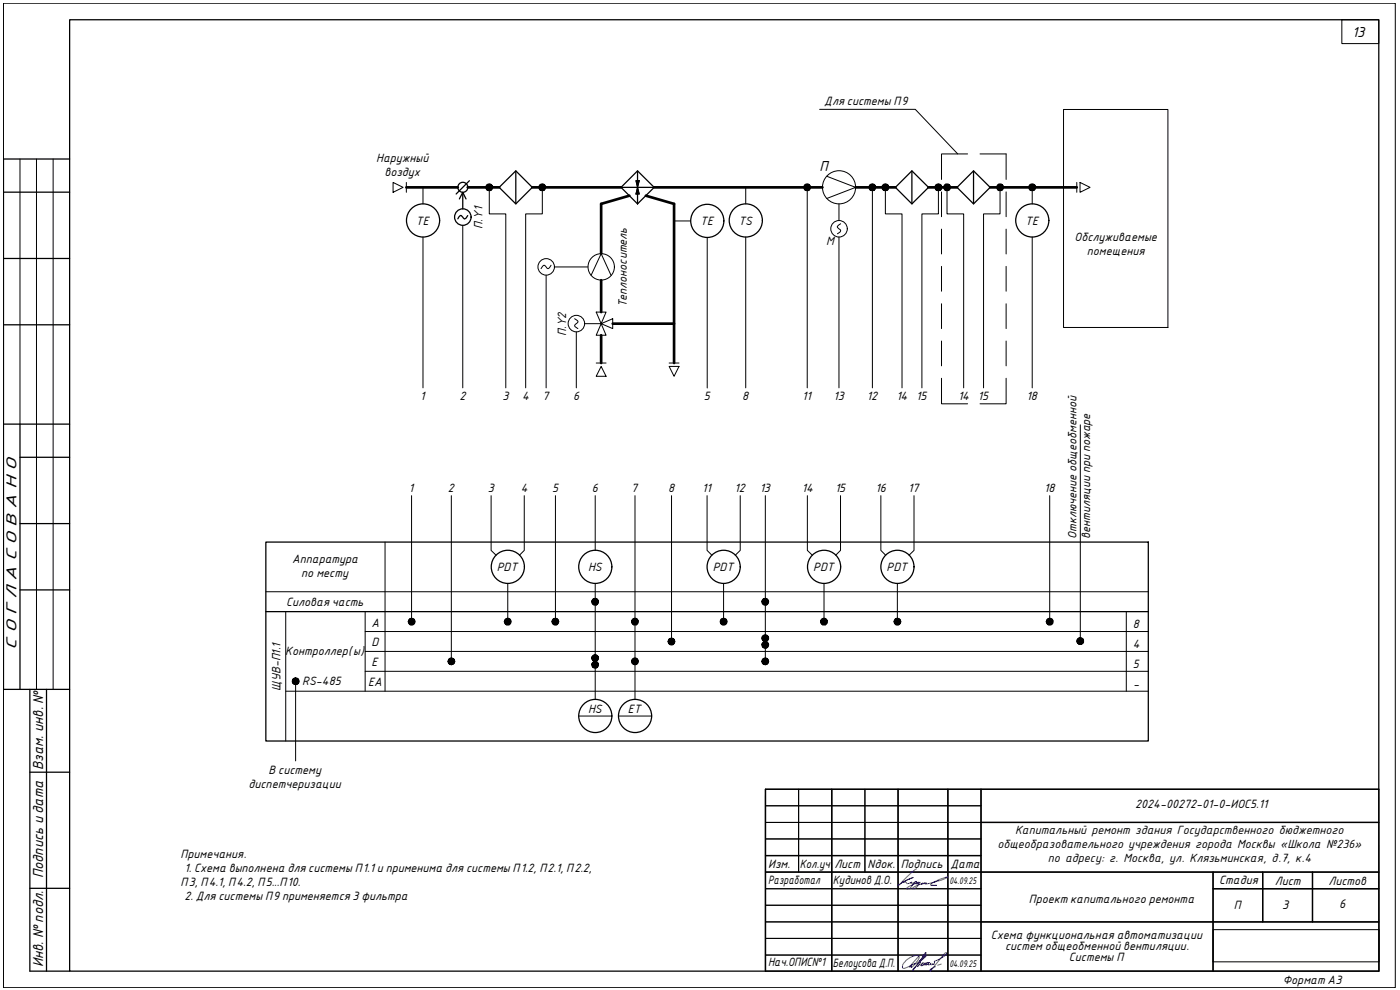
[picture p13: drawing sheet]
<svg xmlns="http://www.w3.org/2000/svg" width="420mm" height="297mm" viewBox="0 0 420 297" stroke-linecap="round" stroke-linejoin="round" font-family="sans-serif">
<defs><g id="words">
<g font-size="4.2">
<text x="405.8" y="11">13</text>
<text x="245.9" y="51.3">П</text>
<text x="5" y="194.9" transform="rotate(-90 5 194.9)">С О Г Л А С О В А Н О</text>
<text x="12.9" y="231" transform="rotate(-90 12.9 231)">Взам. инв. №</text>
<text x="12.9" y="263.5" transform="rotate(-90 12.9 263.5)">Подпись и дата</text>
<text x="12.9" y="290.3" transform="rotate(-90 12.9 290.3)">Инв. № подл.</text>
</g>
<g font-size="3.9">
<text x="304.6" y="250.4">Капитальный ремонт здания Государственного бюджетного</text>
<text x="299.3" y="254.5">общеобразовательного учреждения города Москвы «Школа №236»</text>
<text x="314.5" y="258.7">по адресу: г. Москва, ул. Клязьминская, д.7, к.4</text>
</g>
<g font-size="3.6">
<text x="384.8" y="272.8">3</text>
<text x="401.9" y="272.3">6</text>
</g>
<g font-size="3.5">
<text x="247.4" y="31.5">Для системы П9</text>
<text x="112.9" y="48.6">Наружный</text>
<text x="115.3" y="52.7">воздух</text>
<text x="124.8" y="67.4">TE</text>
<text x="144.9" y="68.6" transform="rotate(-90 144.9 68.6)">П.Y1</text>
<text x="210.1" y="67.6">TE</text>
<text x="221.6" y="67.4">TS</text>
<text x="307.7" y="67.4">TE</text>
<text x="248" y="73.6">М</text>
<text x="322.5" y="72.3">Обслуживаемые</text>
<text x="326.2" y="76.5">помещения</text>
<text x="188.1" y="92.2" transform="rotate(-90 188.1 92.2)">Теплоноситель</text>
<text x="169.9" y="100.7" transform="rotate(-90 169.9 100.7)">П.Y2</text>
<text x="126.1" y="119.9">1</text>
<text x="137.9" y="119.9">2</text>
<text x="150.8" y="119.9">3</text>
<text x="156.7" y="119.9">4</text>
<text x="162.8" y="119.9">7</text>
<text x="172" y="119.9">6</text>
<text x="211.2" y="119.9">5</text>
<text x="222.7" y="119.9">8</text>
<text x="240.8" y="119.9">11</text>
<text x="250.1" y="119.9">13</text>
<text x="260.1" y="119.9">12</text>
<text x="269" y="119.9">14</text>
<text x="275" y="119.9">15</text>
<text x="287.5" y="119.9">14</text>
<text x="293.5" y="119.9">15</text>
<text x="308.1" y="119.9">18</text>
<text x="122.7" y="147.7">1</text>
<text x="134.4" y="147.7">2</text>
<text x="146.4" y="147.7">3</text>
<text x="156.3" y="147.7">4</text>
<text x="165.7" y="147.7">5</text>
<text x="177.7" y="147.7">6</text>
<text x="189.5" y="147.7">7</text>
<text x="200.5" y="147.7">8</text>
<text x="210.7" y="147.7">11</text>
<text x="220.5" y="147.7">12</text>
<text x="228" y="147.7">13</text>
<text x="240.7" y="147.7">14</text>
<text x="250.6" y="147.7">15</text>
<text x="262.7" y="147.7">16</text>
<text x="272.6" y="147.7">17</text>
<text x="313.3" y="147.7">18</text>
<text x="323" y="161.6" transform="rotate(-90 323 161.6)">Отключение общеобменной</text>
<text x="327.2" y="161.6" transform="rotate(-90 327.2 161.6)">вентиляции при пожаре</text>
<text x="87.7" y="168.9">Аппаратура</text>
<text x="90.4" y="173.1">по месту</text>
<text x="149.1" y="171.4">РDТ</text>
<text x="176.5" y="171.4">HS</text>
<text x="213.9" y="171.4">РDT</text>
<text x="244" y="171.4">РDТ</text>
<text x="266.1" y="171.4">РDТ</text>
<text x="85.9" y="181.8">Силовая часть</text>
<text x="111.4" y="188">A</text>
<text x="340" y="188.5">8</text>
<text x="85.6" y="196.5">Контроллер(ы)</text>
<text x="111.4" y="194">D</text>
<text x="340" y="194.5">4</text>
<text x="111.5" y="199.9">E</text>
<text x="340" y="200.4">5</text>
<text x="84.2" y="207.2" transform="rotate(-90 84.2 207.2)">ЩУВ-П1.1</text>
<text x="90.7" y="205.7">RS-485</text>
<text x="110.5" y="205.9">EA</text>
<text x="340.1" y="206.4">-</text>
<text x="176.5" y="213.9">HS</text>
<text x="188.5" y="213.9">ET</text>
<text x="80.6" y="232.3">В систему</text>
<text x="74.6" y="236.4">диспетчеризации</text>
<text x="340.7" y="242.4">2024-00272-01-0-ИОС5.11</text>
<text x="54.2" y="257.5">Примечания.</text>
<text x="55.4" y="261.7">1. Схема выполнена для системы П1.1и применима для системы П1.2, П2.1, П2.2,</text>
<text x="230.5" y="260.4">Изм.</text>
<text x="240" y="260.4">Кол.уч</text>
<text x="250.4" y="260.4">Лист</text>
<text x="260.4" y="260.4">Nдок.</text>
<text x="270.3" y="260.4">Подпись</text>
<text x="285.3" y="260.4">Дата</text>
<text x="54.2" y="265.8">П3, П4.1, П4.2, П5...П10.</text>
<text x="55.4" y="269.9">2. Для системы П9 применяется 3 фильтра</text>
<text x="230.5" y="265.3">Разработал</text>
<text x="249.9" y="265.2">Кудинов Д.О.</text>
<text x="365.9" y="265.3">Стадия</text>
<text x="382.6" y="265.5">Лист</text>
<text x="398.7" y="265.5">Листов</text>
<text x="308.8" y="271">Проект капитального ремонта</text>
<text x="370.3" y="272.8">П</text>
<text x="297.4" y="281.9">Схема функциональная автоматизации</text>
<text x="301.7" y="285.2">систем общеобменной вентиляции.</text>
<text x="230.5" y="289.9">Нач.ОПИС№1</text>
<text x="249.9" y="290.1">Белоусова Д.П.</text>
<text x="320.8" y="288.5">Системы П</text>
<text x="385" y="295.1">Формат A3</text>
</g>
<g font-size="2.8">
<text x="284.9" y="265.3">04.09.25</text>
<text x="284.9" y="290.1">04.09.25</text>
</g>
</g></defs>
<!-- layer: 0 -->
<g fill="none" stroke="#000" stroke-width=".38">
<path d="M20.9 5.9h392.9v285.5h-392.9zM1 57.7h19.9M20.9 47.7h-19.9v159.1h19.9M137.9 59.7l1-2 1 2M138.9 57.7v5M140.9 54.2l-4 4M149.8 56.2l5-4.9 5 4.9-5 5zM154.8 51.3v9.9M186.4 56.2l4.9-4.9 5 4.9-5 5zM186.4 56.2h9.9M191.3 51.3v2.9M191.3 58.2v3"/>
<path d="M268.7 56.2l5-4.9 5 4.9-5 5zM273.7 51.3v9.9M287.2 56.2l5-4.9 5 4.9-5 5zM292.2 51.3v9.9M1 77.6h19.9M140.4 64.7l-1 1-.9-1h-.4l-.7 1M1 97.5h19.9M1 127.3h19.9M6 127.3v79.5M6 137.2h14.9M6 157.1h14.9M6 177h14.9"/>
<path d="M79.8 162.6h264.8v59.7h-264.8zM79.8 183.5h264.8M9 206.8v84.6h11.9M14 206.8v84.6M9 231.7h11.9M9 266.5h11.9"/>
<circle cx="138.9" cy="56.2" r="1.5"/>
<circle cx="127" cy="66.1" r="5"/>
<circle cx="138.9" cy="65.1" r="2.48"/>
<circle cx="212.3" cy="66.3" r="5"/>
<circle cx="223.8" cy="66.1" r="5"/>
<circle cx="309.8" cy="66.1" r="5"/>
<circle cx="152.4" cy="170.1" r="5"/>
<circle cx="178.7" cy="170.1" r="5"/>
<circle cx="217.2" cy="170.1" r="5"/>
<circle cx="247.3" cy="170.1" r="5"/>
<circle cx="269.3" cy="170.1" r="5"/>
<circle cx="178.7" cy="214.8" r="5"/>
<circle cx="190.6" cy="214.8" r="5"/>
</g>
<g fill="none" stroke="#000" stroke-width=".3">
<path d="M1 1h417.7v295.3h-417.7zM246 32.8h28.7l12.7 13.4M319.2 32.9h31.3v65.4h-31.3zM6 47.7v79.6M11 47.7v159.1M15.9 47.7v159.1M118 54.7l3 1.5-3 1.5zM121.9 54.7v3M126.9 56.2v5M146.8 56.2v8h5v52.2M162.8 56.2v8h-5v52.2M190.9 54.2h.9l-.5 2z"/>
<path d="M191.3 56.2l.5 2h-.9zM223.8 56.2v5M242.3 56.2v60.2M248.1 52.9l8.7 3.3-8.7 3.4M261.8 56.2v60.2M265.7 56.2v8h5v52.2M281.6 56.2v8h-4.9v52.2M282.6 57.6v7.4M284.2 56.2v8h5v52.2M290.4 46.2h-7.8v7.6M294.1 46.2h7.8v7.6M300.1 56.2v8h-4.9v52.2"/>
<path d="M301.9 57.6v7.4M309.8 56.2v5M323.2 54.7v3M324.1 54.7l3 1.5-3 1.5zM126.9 71.1v45.3M138.9 67.6v48.8M165.4 79.6l-.9 1-1-.9-.4-.1-.7 1M202.3 66.3h4.9M212.2 71.3v45.1M223.8 71.1v45.3M251.8 61.2v5M251.8 71.1v45.3"/>
<path d="M252.3 67.1l-1 .8 .1 .4 .9 .9-.2 .4-.8 .5M282.6 68.7v7.5M282.6 79.9v7.5M301.9 68.7v7.5M301.9 79.9v7.5M309.8 71.1v45.3M163.9 82.6v33.8M166.4 80.1h10M172.5 95.6l.9 .8v.3l-.9 1 .1 .3 .8 .6M173 99.6v16.8M175.4 97.1h5M177.4 82.6l3-6.5 3 6.5"/>
<path d="M178.9 93.6h3l-3 7h3zM180.4 97.1l3.5-1.5v3zM282.6 91.1v7.5M301.9 91.1v7.5M178.9 108.9h3M180.4 109.9l1.5 3h-3zM200.8 109.9h3l-1.5 3zM200.8 108.9h3M282.6 113.5v7.7h7.8M282.6 102.3v7.5M301.9 113.5v7.7h-7.8M301.9 102.3v7.5"/>
<path d="M324.2 127.5v64.9M123.5 148.7v37.8M135.5 148.7v49.8M147.4 148.7v16.4l1.5 1.5M157.3 148.7v16.4l-1.4 1.5M166.7 148.7v37.8M178.6 148.7v16.4M190.6 148.7v61.2M201.5 148.7v43.8M212.2 148.7v16.4l1.4 1.5M222.2 148.7v16.4l-1.5 1.5M229.7 148.7v49.8"/>
<path d="M242.3 148.7v16.4l1.5 1.5M252.3 148.7v16.4l-1.5 1.5M264.4 148.7v16.4l1.4 1.5M274.3 148.7v16.4l-1.5 1.5M315 148.7v37.8M79.8 177.5h264.8M115.6 162.6v44.8M152.4 175.1v11.4M178.6 175.1v34.8M217.2 175.1v11.4M247.3 175.1v11.4M269.3 175.1v11.4"/>
<path d="M85.8 183.5v38.8M109.6 195.5h235M109.6 189.5h235M109.6 183.5v23.9M338 183.5v23.9M85.8 207.4h258.8M88.7 204.4v23.9M109.6 201.4h235M173.6 214.8h10M185.6 214.8h9.9"/>
<circle cx="251.8" cy="56.2" r="5"/>
<circle cx="251.8" cy="68.6" r="2.48"/>
<circle cx="163.9" cy="80.1" r="2.48"/>
<circle cx="173" cy="97.1" r="2.48"/>
<circle cx="180.4" cy="80.1" r="4"/>
</g>
<!-- layer: Dimension -->
<path d="M402.7 5.9h11.1v7.2h-11.1z" fill="none" stroke="#000" stroke-width=".3"/>
<g fill="none" stroke="#000" stroke-width=".38">
<path d="M229.7 236.8h184.1l.1 54.6h-184.2zM249.6 236.8v54.6M269.5 236.8v54.6M284.5 236.8v54.6M294.4 236.8v54.6M229.7 256.7h64.7M294.4 246.8h119.4M229.7 261.7h184.1M294.4 276.6h119.4M364.1 261.7v29.7M364.1 266.7h49.7M379 261.7v14.9"/>
<path d="M393.9 261.7v14.9"/>
</g>
<path d="M229.7 238.6v52.8M239.7 236.8v24.9M259.6 236.8v24.9M229.7 241.8h64.7M229.7 251.7h64.7M229.7 246.8h64.7M229.7 271.6h64.7M229.7 276.6h64.7M229.7 266.7h64.7M229.7 281.6h64.7M229.7 286.6h64.7" fill="none" stroke="#000" stroke-width=".3"/>
<path d="M275.1 260.7a25.5 25.5 0 0 0-5.5 5l1.3-.9 3.2-1.5-3 1.4a.81 .81 0 0 1 1.1 .4l1.5-.4-.3 .3h.6l1-.5-.6 .3-1.5 1.9-.5 .1-.3-.3 .6-.4 2.9-1.4-.7 .5 1.1-.4a2.46 2.46 0 0 1-2.2 1.9v-.1a5.2 5.2 0 0 1 2.9-1.5l.4-.2-.6 .4 1.5-.4-.4 .3a22 22 0 0 0 6.8-2 10.1 10.1 0 0 0-5.1 2.3l1.7 .1h-1.3" fill="none" stroke="#3f00ff" stroke-width=".3"/>
<path d="M364.1 278.9h49.8v9.7h-49.8z" fill="none" stroke="#000" stroke-width=".3"/>
<!-- layer: Layer 2 -->
<path d="M275.7 286.9l-2.8 3.3 .6-.5-.1 .6 .4-.2 1.8-2.1a.73 .73 0 0 0 .2-.8 .73 .73 0 0 0-.7-.5 5.2 5.2 0 0 0-4.3 3.2v.3a.78 .78 0 0 0 1.3 .1l2.4-1.2M275.9 288.8l.4-.1-.9 1.3 .1-.4 .5-.3M276.3 289.6l.8-.8-.2 .1-.4 .3-.1 .5 .7-.1 .6-.7-.4 .4 .3 .2 .7-.7-.4 .8 1-.8-.4 .3 .2 .4 .4-.1 .2-.4v.4h.5l.2-.3v.2h.3l.1-.9 3-1.5 .5-.5 .2-.6-.7 .4-4.3 5.1 .2-.5 1.4-.8M277 287.7l.9-.9-3.3 3.4-.7 1 2-2.5 1.7-2.7 .3-.2-.1 .5-1.1 1.2-1.9 1.8M282.5 289.3l-1.1 .3" fill="none" stroke="#3f00ff" stroke-width=".3"/>
<!-- layer: 0 -->
<g fill="#000" stroke="#000" stroke-width=".3">
<path d="M146.8 56.2h1v.4zM162.8 56.2h.9l-.1 .4zM190.9 54.2h.9l-.5 2zM191.3 56.2l.5 2h-.9zM242.3 56.2h.9l-.1 .4zM261.8 56.2h1l-.1 .4zM265.7 56.2h1l-.1 .4zM281.6 56.2h1v.4zM284.2 56.2h1l-.1 .4zM300.1 56.2h1v.4zM309.8 56.2h1l-.1 .4zM123.5 186.5h1l-.1 .4z"/>
<path d="M135.5 198.5h1l-.1 .3zM152.4 186.5h1l-.1 .4zM166.7 186.5h1l-.1 .4zM178.6 197.4h1l-.1 .4zM178.6 199.4h1l-.1 .4zM178.6 180.6h1l-.1 .3zM190.6 198.5h.9v.3zM190.6 186.5h.9v.4zM201.5 192.5h1l-.1 .4zM217.2 186.5h1l-.1 .4zM229.7 198.5h1l-.1 .3zM229.7 180.6h1l-.1 .3z"/>
<path d="M229.7 191.5h1l-.1 .4zM229.7 193.5h1l-.1 .3zM247.3 186.5h1l-.1 .4zM269.3 186.5h1l-.1 .4zM315 186.5h1v.4zM324.2 192.4h1l-.1 .3zM88.7 204.4h1l-.1 .4z"/>
<path d="M145.9 56.6l.2 .3 .7-.7zM146.1 56.9l.7-.7-.3 1zM146.8 56.2l-.3 1h.3z"/>
<path d="M146.1 55.5l-.2 .3 .9 .4zM145.9 55.8l.9 .4h-1zM145.8 56.2l.1 .4 .9-.4z"/>
<path d="M146.8 56.2v1h.4zM146.8 56.2l.7 .7-.3 .3zM146.8 56.2l.7 .7 .3-.3z"/>
<path d="M146.8 55.2v1l.4-.9zM146.5 55.3l.3-.1v1zM146.1 55.5l.7 .7-.3-.9z"/>
<path d="M146.8 56.2h1v-.4zM147.5 55.5l.3 .3-1 .4zM147.2 55.3l-.4 .9 .7-.7z"/>
<path d="M161.8 56.6l.2 .3 .8-.7zM162 56.9l.8-.7-.4 1zM162.8 56.2l-.4 1h.4z"/>
<path d="M162 55.5l-.2 .3 1 .4zM161.8 55.8l1 .4h-1.1zM161.7 56.2l.1 .4 1-.4z"/>
<path d="M162.8 56.2v1h.3zM162.8 56.2l.6 .7-.3 .3zM162.8 56.2l.6 .7 .2-.3z"/>
<path d="M162.8 55.2v1l.3-.9zM162.4 55.3l.4-.1v1zM162 55.5l.8 .7-.4-.9z"/>
<path d="M162.8 56.2h.9l-.1-.4zM163.4 55.5l.2 .3-.8 .4zM163.1 55.3l-.3 .9 .6-.7z"/>
<path d="M241.3 56.6l.2 .3 .8-.7zM241.5 56.9l.8-.7-.4 1zM242.3 56.2l-.4 1h.4z"/>
<path d="M241.5 55.5l-.2 .3 1 .4zM241.3 55.8l1 .4h-1.1zM241.2 56.2l.1 .4 1-.4z"/>
<path d="M242.3 56.2v1h.3zM242.3 56.2l.6 .7-.3 .3zM242.3 56.2l.6 .7 .2-.3z"/>
<path d="M242.3 55.2v1l.3-.9zM241.9 55.3l.4-.1v1zM241.5 55.5l.8 .7-.4-.9z"/>
<path d="M242.3 56.2h.9l-.1-.4zM242.9 55.5l.2 .3-.8 .4zM242.6 55.3l-.3 .9 .6-.7z"/>
<path d="M260.9 56.6l.2 .3 .7-.7zM261.1 56.9l.7-.7-.4 1zM261.8 56.2l-.4 1h.4z"/>
<path d="M261.1 55.5l-.2 .3 .9 .4zM260.9 55.8l.9 .4h-1zM260.8 56.2l.1 .4 .9-.4z"/>
<path d="M261.8 56.2v1h.4zM261.8 56.2l.7 .7-.3 .3zM261.8 56.2l.7 .7 .2-.3z"/>
<path d="M261.8 55.2v1l.4-.9zM261.4 55.3l.4-.1v1zM261.1 55.5l.7 .7-.4-.9z"/>
<path d="M261.8 56.2h1l-.1-.4zM262.5 55.5l.2 .3-.9 .4zM262.2 55.3l-.4 .9 .7-.7z"/>
<path d="M264.8 56.6l.2 .3 .7-.7zM265.7 56.2l-.4 1-.3-.3zM265.7 56.2l-.4 1h.4z"/>
<path d="M265 55.5l-.2 .3 .9 .4zM264.8 55.8l.9 .4h-1zM264.7 56.2l.1 .4 .9-.4z"/>
<path d="M265.7 56.2v1h.4zM265.7 56.2l.7 .7-.3 .3zM265.7 56.2l.7 .7 .2-.3z"/>
<path d="M265.7 55.2v1l.4-.9zM265.3 55.3l.4-.1v1zM265 55.5l.7 .7-.4-.9z"/>
<path d="M265.7 56.2h1l-.1-.4zM265.7 56.2l.7-.7 .2 .3zM266.1 55.3l-.4 .9 .7-.7z"/>
<path d="M280.7 56.6l.2 .3 .7-.7zM280.9 56.9l.7-.7-.4 1zM281.6 56.2l-.4 1h.4z"/>
<path d="M280.9 55.5l-.2 .3 .9 .4zM280.7 55.8l.9 .4h-.9zM280.7 56.2v.4l.9-.4z"/>
<path d="M281.6 56.2v1h.4zM281.6 56.2l.7 .7-.3 .3zM281.6 56.2l.7 .7 .3-.3z"/>
<path d="M281.6 55.2v1l.4-.9zM281.2 55.3l.4-.1v1zM280.9 55.5l.7 .7-.4-.9z"/>
<path d="M281.6 56.2h1v-.4zM281.6 56.2l.7-.7 .3 .3zM282 55.3l-.4 .9 .7-.7z"/>
<path d="M283.3 56.6l.2 .3 .7-.7zM284.2 56.2l-.4 1-.3-.3zM284.2 56.2l-.4 1h.4z"/>
<path d="M283.5 55.5l-.2 .3 .9 .4zM283.3 55.8l.9 .4h-1zM283.2 56.2l.1 .4 .9-.4z"/>
<path d="M284.2 56.2v1h.4zM284.2 56.2l.7 .7-.3 .3zM284.2 56.2l.7 .7 .2-.3z"/>
<path d="M284.2 55.2v1l.4-.9zM283.8 55.3l.4-.1v1zM283.5 55.5l.7 .7-.4-.9z"/>
<path d="M284.2 56.2h1l-.1-.4zM284.2 56.2l.7-.7 .2 .3zM284.6 55.3l-.4 .9 .7-.7z"/>
<path d="M299.2 56.6l.3 .3 .6-.7zM300.1 56.2l-.4 1-.2-.3zM300.1 56.2l-.4 1h.4z"/>
<path d="M299.5 55.5l-.3 .3 .9 .4zM299.2 55.8l.9 .4h-.9zM299.2 56.2v.4l.9-.4z"/>
<path d="M300.1 56.2v1h.4zM300.1 56.2l.7 .7-.3 .3zM300.1 56.2l.7 .7 .3-.3z"/>
<path d="M300.1 55.2v1l.4-.9zM299.7 55.3l.4-.1v1zM299.5 55.5l.6 .7-.4-.9z"/>
<path d="M300.1 56.2h1v-.4zM300.1 56.2l.7-.7 .3 .3zM300.5 55.3l-.4 .9 .7-.7z"/>
<path d="M308.8 56.6l.3 .3 .7-.7zM309.1 56.9l.7-.7-.4 1zM309.8 56.2l-.4 1h.4z"/>
<path d="M309.1 55.5l-.3 .3 1 .4zM308.8 55.8l1 .4h-1zM308.8 56.2v.4l1-.4z"/>
<path d="M309.8 56.2v1h.4zM309.8 56.2l.7 .7-.3 .3zM309.8 56.2l.7 .7 .2-.3z"/>
<path d="M309.8 55.2v1l.4-.9zM309.4 55.3l.4-.1v1zM309.1 55.5l.7 .7-.4-.9z"/>
<path d="M309.8 56.2h1l-.1-.4zM309.8 56.2l.7-.7 .2 .3zM310.2 55.3l-.4 .9 .7-.7z"/>
<path d="M177.9 179.8l-.2 .4 .9 .4zM177.7 180.2l.9 .4h-1zM177.6 180.6l.1 .3 .9-.3z"/>
<path d="M178.6 179.5v1.1l.4-1zM178.3 179.6l.3-.1v1.1zM177.9 179.8l.7 .8-.3-1z"/>
<path d="M229 179.8l-.2 .4 .9 .4zM228.8 180.2l.9 .4h-1zM228.7 180.6l.1 .3 .9-.3z"/>
<path d="M229.7 179.5v1.1l.4-1zM229.3 179.6l.4-.1v1.1zM229 179.8l.7 .8-.4-1z"/>
<path d="M122.6 186.9l.2 .3 .7-.7zM122.8 187.2l.7-.7-.4 1zM123.5 186.5l-.4 1h.4z"/>
<path d="M122.8 185.8l-.2 .3 .9 .4zM122.6 186.1l.9 .4h-1zM122.5 186.5l.1 .4 .9-.4z"/>
<path d="M123.5 186.5v1h.4zM123.5 186.5l.7 .7-.3 .3zM123.5 186.5l.7 .7 .2-.3z"/>
<path d="M123.5 185.5v1l.4-.9zM123.1 185.6l.4-.1v1zM122.8 185.8l.7 .7-.4-.9z"/>
<path d="M123.5 186.5h1l-.1-.4zM123.5 186.5l.7-.7 .2 .3zM123.9 185.6l-.4 .9 .7-.7z"/>
<path d="M134.6 198.8l.2 .3 .7-.6zM134.8 199.1l.7-.6-.4 .8zM135.5 198.5l-.4 .8 .4 .1z"/>
<path d="M134.8 197.7l-.2 .4 .9 .4zM134.6 198.1l.9 .4h-1zM134.5 198.5l.1 .3 .9-.3z"/>
<path d="M135.5 198.5v.9l.3-.1zM135.5 198.5l.7 .6-.4 .2zM135.5 198.5l.7 .6 .2-.3z"/>
<path d="M135.5 197.4v1.1l.3-1zM135.1 197.5l.4-.1v1.1zM134.8 197.7l.7 .8-.4-1z"/>
<path d="M135.5 198.5h1l-.1-.4zM136.2 197.7l.2 .4-.9 .4zM135.8 197.5l-.3 1 .7-.8z"/>
<path d="M151.5 186.9l.2 .3 .7-.7zM151.7 187.2l.7-.7-.4 1zM152.4 186.5l-.4 1h.4z"/>
<path d="M151.7 185.8l-.2 .3 .9 .4zM151.5 186.1l.9 .4h-1zM151.4 186.5l.1 .4 .9-.4z"/>
<path d="M152.4 186.5v1h.4zM152.4 186.5l.7 .7-.3 .3zM152.4 186.5l.7 .7 .2-.3z"/>
<path d="M152.4 185.5v1l.4-.9zM152 185.6l.4-.1v1zM151.7 185.8l.7 .7-.4-.9z"/>
<path d="M152.4 186.5h1l-.1-.4zM153.1 185.8l.2 .3-.9 .4zM152.8 185.6l-.4 .9 .7-.7z"/>
<path d="M165.8 186.9l.2 .3 .7-.7zM166 187.2l.7-.7-.4 1zM166.7 186.5l-.4 1h.4z"/>
<path d="M166 185.8l-.2 .3 .9 .4zM165.8 186.1l.9 .4h-1zM165.7 186.5l.1 .4 .9-.4z"/>
<path d="M166.7 186.5v1h.4zM166.7 186.5l.7 .7-.3 .3zM166.7 186.5l.7 .7 .2-.3z"/>
<path d="M166.7 185.5v1l.4-.9zM166.3 185.6l.4-.1v1zM166 185.8l.7 .7-.4-.9z"/>
<path d="M166.7 186.5h1l-.1-.4zM167.4 185.8l.2 .3-.9 .4zM167.1 185.6l-.4 .9 .7-.7z"/>
<path d="M177.7 197.8l.2 .4 .7-.8zM177.9 198.2l.7-.8-.3 1zM178.6 197.4l-.3 1 .3 .1z"/>
<path d="M177.7 199.8l.2 .4 .7-.8zM177.9 200.2l.7-.8-.3 1zM178.6 199.4l-.3 1h.3z"/>
<path d="M177.7 180.9l.2 .3 .7-.6zM177.9 181.2l.7-.6-.3 .9zM178.6 180.6l-.3 .9h.3z"/>
<path d="M177.9 196.8l-.2 .3 .9 .3zM177.7 197.1l.9 .3h-1zM177.6 197.4l.1 .4 .9-.4z"/>
<path d="M177.9 198.8l-.2 .3 .9 .3zM177.7 199.1l.9 .3h-1zM177.6 199.4l.1 .4 .9-.4z"/>
<path d="M178.6 197.4v1.1l.4-.1zM178.6 197.4l.7 .8-.3 .2zM178.6 197.4l.7 .8 .2-.4z"/>
<path d="M178.6 180.6v.9h.4zM178.6 180.6l.7 .6-.3 .3zM178.6 180.6l.7 .6 .2-.3z"/>
<path d="M178.6 196.5v.9l.4-.8zM178.3 196.6l.3-.1v.9zM177.9 196.8l.7 .6-.3-.8z"/>
<path d="M178.6 198.5v.9l.4-.9zM178.3 198.5h.3v.9zM177.9 198.8l.7 .6-.3-.9z"/>
<path d="M178.6 197.4h1l-.1-.3zM178.6 197.4l.7-.6 .2 .3zM179 196.6l-.4 .8 .7-.6z"/>
<path d="M178.6 199.4h1l-.1-.3zM178.6 199.4l.7-.6 .2 .3zM179 198.5l-.4 .9 .7-.6z"/>
<path d="M178.6 180.6h1l-.1-.4zM179.3 179.8l.2 .4-.9 .4zM179 179.6l-.4 1 .7-.8z"/>
<path d="M189.6 198.8l.3 .3 .7-.6zM189.9 199.1l.7-.6-.4 .8zM190.6 198.5l-.4 .8 .4 .1z"/>
<path d="M189.6 186.9l.3 .3 .7-.7zM189.9 187.2l.7-.7-.4 1zM190.6 186.5l-.4 1h.4z"/>
<path d="M189.9 197.7l-.3 .4 1 .4zM189.6 198.1l1 .4h-1zM189.6 198.5v.3l1-.3z"/>
<path d="M189.9 185.8l-.3 .3 1 .4zM189.6 186.1l1 .4h-1zM189.6 186.5v.4l1-.4z"/>
<path d="M190.6 198.5v.9l.4-.1zM190.6 198.5l.6 .6-.2 .2zM190.6 198.5l.6 .6 .3-.3z"/>
<path d="M190.6 186.5v1h.4zM190.6 186.5l.6 .7-.2 .3zM190.6 186.5l.6 .7 .3-.3z"/>
<path d="M190.6 197.4v1.1l.4-1zM190.2 197.5l.4-.1v1.1zM189.9 197.7l.7 .8-.4-1z"/>
<path d="M190.6 185.5v1l.4-.9zM190.2 185.6l.4-.1v1zM189.9 185.8l.7 .7-.4-.9z"/>
<path d="M190.6 198.5h.9v-.4zM191.2 197.7l.3 .4-.9 .4zM191 197.5l-.4 1 .6-.8z"/>
<path d="M190.6 186.5h.9v-.4zM191.2 185.8l.3 .3-.9 .4zM191 185.6l-.4 .9 .6-.7z"/>
<path d="M200.6 192.9l.2 .3 .7-.7zM200.8 193.2l.7-.7-.3 .9zM201.5 192.5l-.3 .9 .3 .1z"/>
<path d="M200.8 191.8l-.2 .3 .9 .4zM200.6 192.1l.9 .4h-1zM200.5 192.5l.1 .4 .9-.4z"/>
<path d="M201.5 192.5v1l.4-.1zM201.5 192.5l.7 .7-.3 .2zM201.5 192.5l.7 .7 .2-.3z"/>
<path d="M201.5 191.5v1l.4-.9zM201.2 191.6l.3-.1v1zM200.8 191.8l.7 .7-.3-.9z"/>
<path d="M201.5 192.5h1l-.1-.4zM202.2 191.8l.2 .3-.9 .4zM201.9 191.6l-.4 .9 .7-.7z"/>
<path d="M216.2 186.9l.2 .3 .8-.7zM216.4 187.2l.8-.7-.4 1zM217.2 186.5l-.4 1h.4z"/>
<path d="M216.4 185.8l-.2 .3 1 .4zM216.2 186.1l1 .4h-1zM216.2 186.5v.4l1-.4z"/>
<path d="M217.2 186.5v1h.3zM217.2 186.5l.7 .7-.4 .3zM217.2 186.5l.7 .7 .2-.3z"/>
<path d="M217.2 185.5v1l.3-.9zM216.8 185.6l.4-.1v1zM216.4 185.8l.8 .7-.4-.9z"/>
<path d="M217.2 186.5h1l-.1-.4zM217.2 186.5l.7-.7 .2 .3zM217.5 185.6l-.3 .9 .7-.7z"/>
<path d="M228.8 198.8l.2 .3 .7-.6zM229 199.1l.7-.6-.4 .8zM229.7 198.5l-.4 .8 .4 .1z"/>
<path d="M228.8 180.9l.2 .3 .7-.6zM229 181.2l.7-.6-.4 .9zM229.7 180.6l-.4 .9h.4z"/>
<path d="M228.8 191.9l.2 .3 .7-.7zM229 192.2l.7-.7-.4 .9zM229.7 191.5l-.4 .9 .4 .1z"/>
<path d="M228.8 193.8l.2 .4 .7-.7zM229 194.2l.7-.7-.4 .9zM229.7 193.5l-.4 .9 .4 .1z"/>
<path d="M229 197.7l-.2 .4 .9 .4zM228.8 198.1l.9 .4h-1zM228.7 198.5l.1 .3 .9-.3z"/>
<path d="M229 190.8l-.2 .3 .9 .4zM228.8 191.1l.9 .4h-1zM228.7 191.5l.1 .4 .9-.4z"/>
<path d="M229 192.8l-.2 .3 .9 .4zM228.8 193.1l.9 .4h-1zM228.7 193.5l.1 .3 .9-.3z"/>
<path d="M229.7 198.5v.9l.4-.1zM229.7 198.5l.7 .6-.3 .2zM229.7 198.5l.7 .6 .2-.3z"/>
<path d="M229.7 180.6v.9h.4zM229.7 180.6l.7 .6-.3 .3zM229.7 180.6l.7 .6 .2-.3z"/>
<path d="M229.7 191.5v1l.4-.1zM229.7 191.5l.7 .7-.3 .2zM229.7 191.5l.7 .7 .2-.3z"/>
<path d="M229.7 193.5v1l.4-.1zM229.7 193.5l.7 .7-.3 .2zM229.7 193.5l.7 .7 .2-.4z"/>
<path d="M229.7 197.4v1.1l.4-1zM229.3 197.5l.4-.1v1.1zM229 197.7l.7 .8-.4-1z"/>
<path d="M229.7 190.5v1l.4-.9zM229.3 190.6l.4-.1v1zM229 190.8l.7 .7-.4-.9z"/>
<path d="M229.7 192.5v1l.4-.9zM229.3 192.6l.4-.1v1zM229 192.8l.7 .7-.4-.9z"/>
<path d="M229.7 198.5h1l-.1-.4zM230.4 197.7l.2 .4-.9 .4zM230.1 197.5l-.4 1 .7-.8z"/>
<path d="M229.7 180.6h1l-.1-.4zM230.4 179.8l.2 .4-.9 .4zM230.1 179.6l-.4 1 .7-.8z"/>
<path d="M229.7 191.5h1l-.1-.4zM229.7 191.5l.7-.7 .2 .3zM230.1 190.6l-.4 .9 .7-.7z"/>
<path d="M229.7 193.5h1l-.1-.4zM229.7 193.5l.7-.7 .2 .3zM230.1 192.6l-.4 .9 .7-.7z"/>
<path d="M246.4 186.9l.2 .3 .7-.7zM246.6 187.2l.7-.7-.4 1zM247.3 186.5l-.4 1h.4z"/>
<path d="M246.6 185.8l-.2 .3 .9 .4zM246.4 186.1l.9 .4h-1zM246.3 186.5l.1 .4 .9-.4z"/>
<path d="M247.3 186.5v1h.4zM247.3 186.5l.7 .7-.3 .3zM247.3 186.5l.7 .7 .2-.3z"/>
<path d="M247.3 185.5v1l.4-.9zM246.9 185.6l.4-.1v1zM246.6 185.8l.7 .7-.4-.9z"/>
<path d="M247.3 186.5h1l-.1-.4zM248 185.8l.2 .3-.9 .4zM247.7 185.6l-.4 .9 .7-.7z"/>
<path d="M268.4 186.9l.2 .3 .7-.7zM268.6 187.2l.7-.7-.4 1zM269.3 186.5l-.4 1h.4z"/>
<path d="M268.6 185.8l-.2 .3 .9 .4zM268.4 186.1l.9 .4h-1zM268.3 186.5l.1 .4 .9-.4z"/>
<path d="M269.3 186.5v1h.4zM269.3 186.5l.7 .7-.3 .3zM269.3 186.5l.7 .7 .2-.3z"/>
<path d="M269.3 185.5v1l.4-.9zM268.9 185.6l.4-.1v1zM268.6 185.8l.7 .7-.4-.9z"/>
<path d="M269.3 186.5h1l-.1-.4zM269.3 186.5l.7-.7 .2 .3zM269.7 185.6l-.4 .9 .7-.7z"/>
<path d="M314.1 186.9l.2 .3 .7-.7zM314.3 187.2l.7-.7-.4 1zM315 186.5l-.4 1h.4z"/>
<path d="M314.3 185.8l-.2 .3 .9 .4zM314.1 186.1l.9 .4h-1zM314 186.5l.1 .4 .9-.4z"/>
<path d="M315 186.5v1h.4zM315 186.5l.8 .7-.4 .3zM315 186.5l.8 .7 .2-.3z"/>
<path d="M315 185.5v1l.4-.9zM314.6 185.6l.4-.1v1zM314.3 185.8l.7 .7-.4-.9z"/>
<path d="M315 186.5h1v-.4zM315 186.5l.8-.7 .2 .3zM315.4 185.6l-.4 .9 .8-.7z"/>
<path d="M323.3 192.7l.2 .3 .7-.6zM323.5 193l.7-.6-.4 .9zM324.2 192.4l-.4 .9h.4z"/>
<path d="M323.5 191.6l-.2 .4 .9 .4zM323.3 192l.9 .4h-1zM323.2 192.4l.1 .3 .9-.3z"/>
<path d="M324.2 192.4v.9h.4zM324.2 192.4l.7 .6-.3 .3zM324.2 192.4l.7 .6 .2-.3z"/>
<path d="M324.2 191.3v1.1l.4-1zM323.8 191.4l.4-.1v1.1zM323.5 191.6l.7 .8-.4-1z"/>
<path d="M324.2 192.4h1l-.1-.4zM324.2 192.4l.7-.8 .2 .4zM324.6 191.4l-.4 1 .7-.8z"/>
<path d="M87.8 204.8l.2 .3 .7-.7zM88 205.1l.7-.7-.4 .9zM88.7 204.4l-.4 .9 .4 .1z"/>
<path d="M88 203.7l-.2 .3 .9 .4zM87.8 204l.9 .4h-1zM87.7 204.4l.1 .4 .9-.4z"/>
<path d="M88.7 204.4v1l.4-.1zM88.7 204.4l.7 .7-.3 .2zM88.7 204.4l.7 .7 .2-.3z"/>
<path d="M88.7 203.4v1l.4-.9zM88.3 203.5l.4-.1v1zM88 203.7l.7 .7-.4-.9z"/>
<path d="M88.7 204.4h1l-.1-.4zM88.7 204.4l.7-.7 .2 .3zM89.1 203.5l-.4 .9 .7-.7z"/>
<path d="M178.6 199.4v1h.4zM178.6 199.4l.7 .8-.3 .2zM178.6 199.4l.7 .8 .2-.4z"/>
</g>
<path d="M121.9 56.2h15.5M140.4 56.2h9.4M159.8 56.2h26.6M188.9 58.7l-8.5 2.5v14.9M193.8 58.7l8.5 2.5v47.7M196.3 56.2h50.5M256.8 56.2h11.9M278.7 56.2h8.5M297.2 56.2h26M180.4 84.1v9.5M183.9 97.1h18.4M180.4 100.6v8.3" fill="none" stroke="#000" stroke-width=".8"/>
<use href="#words"/>
</svg>
